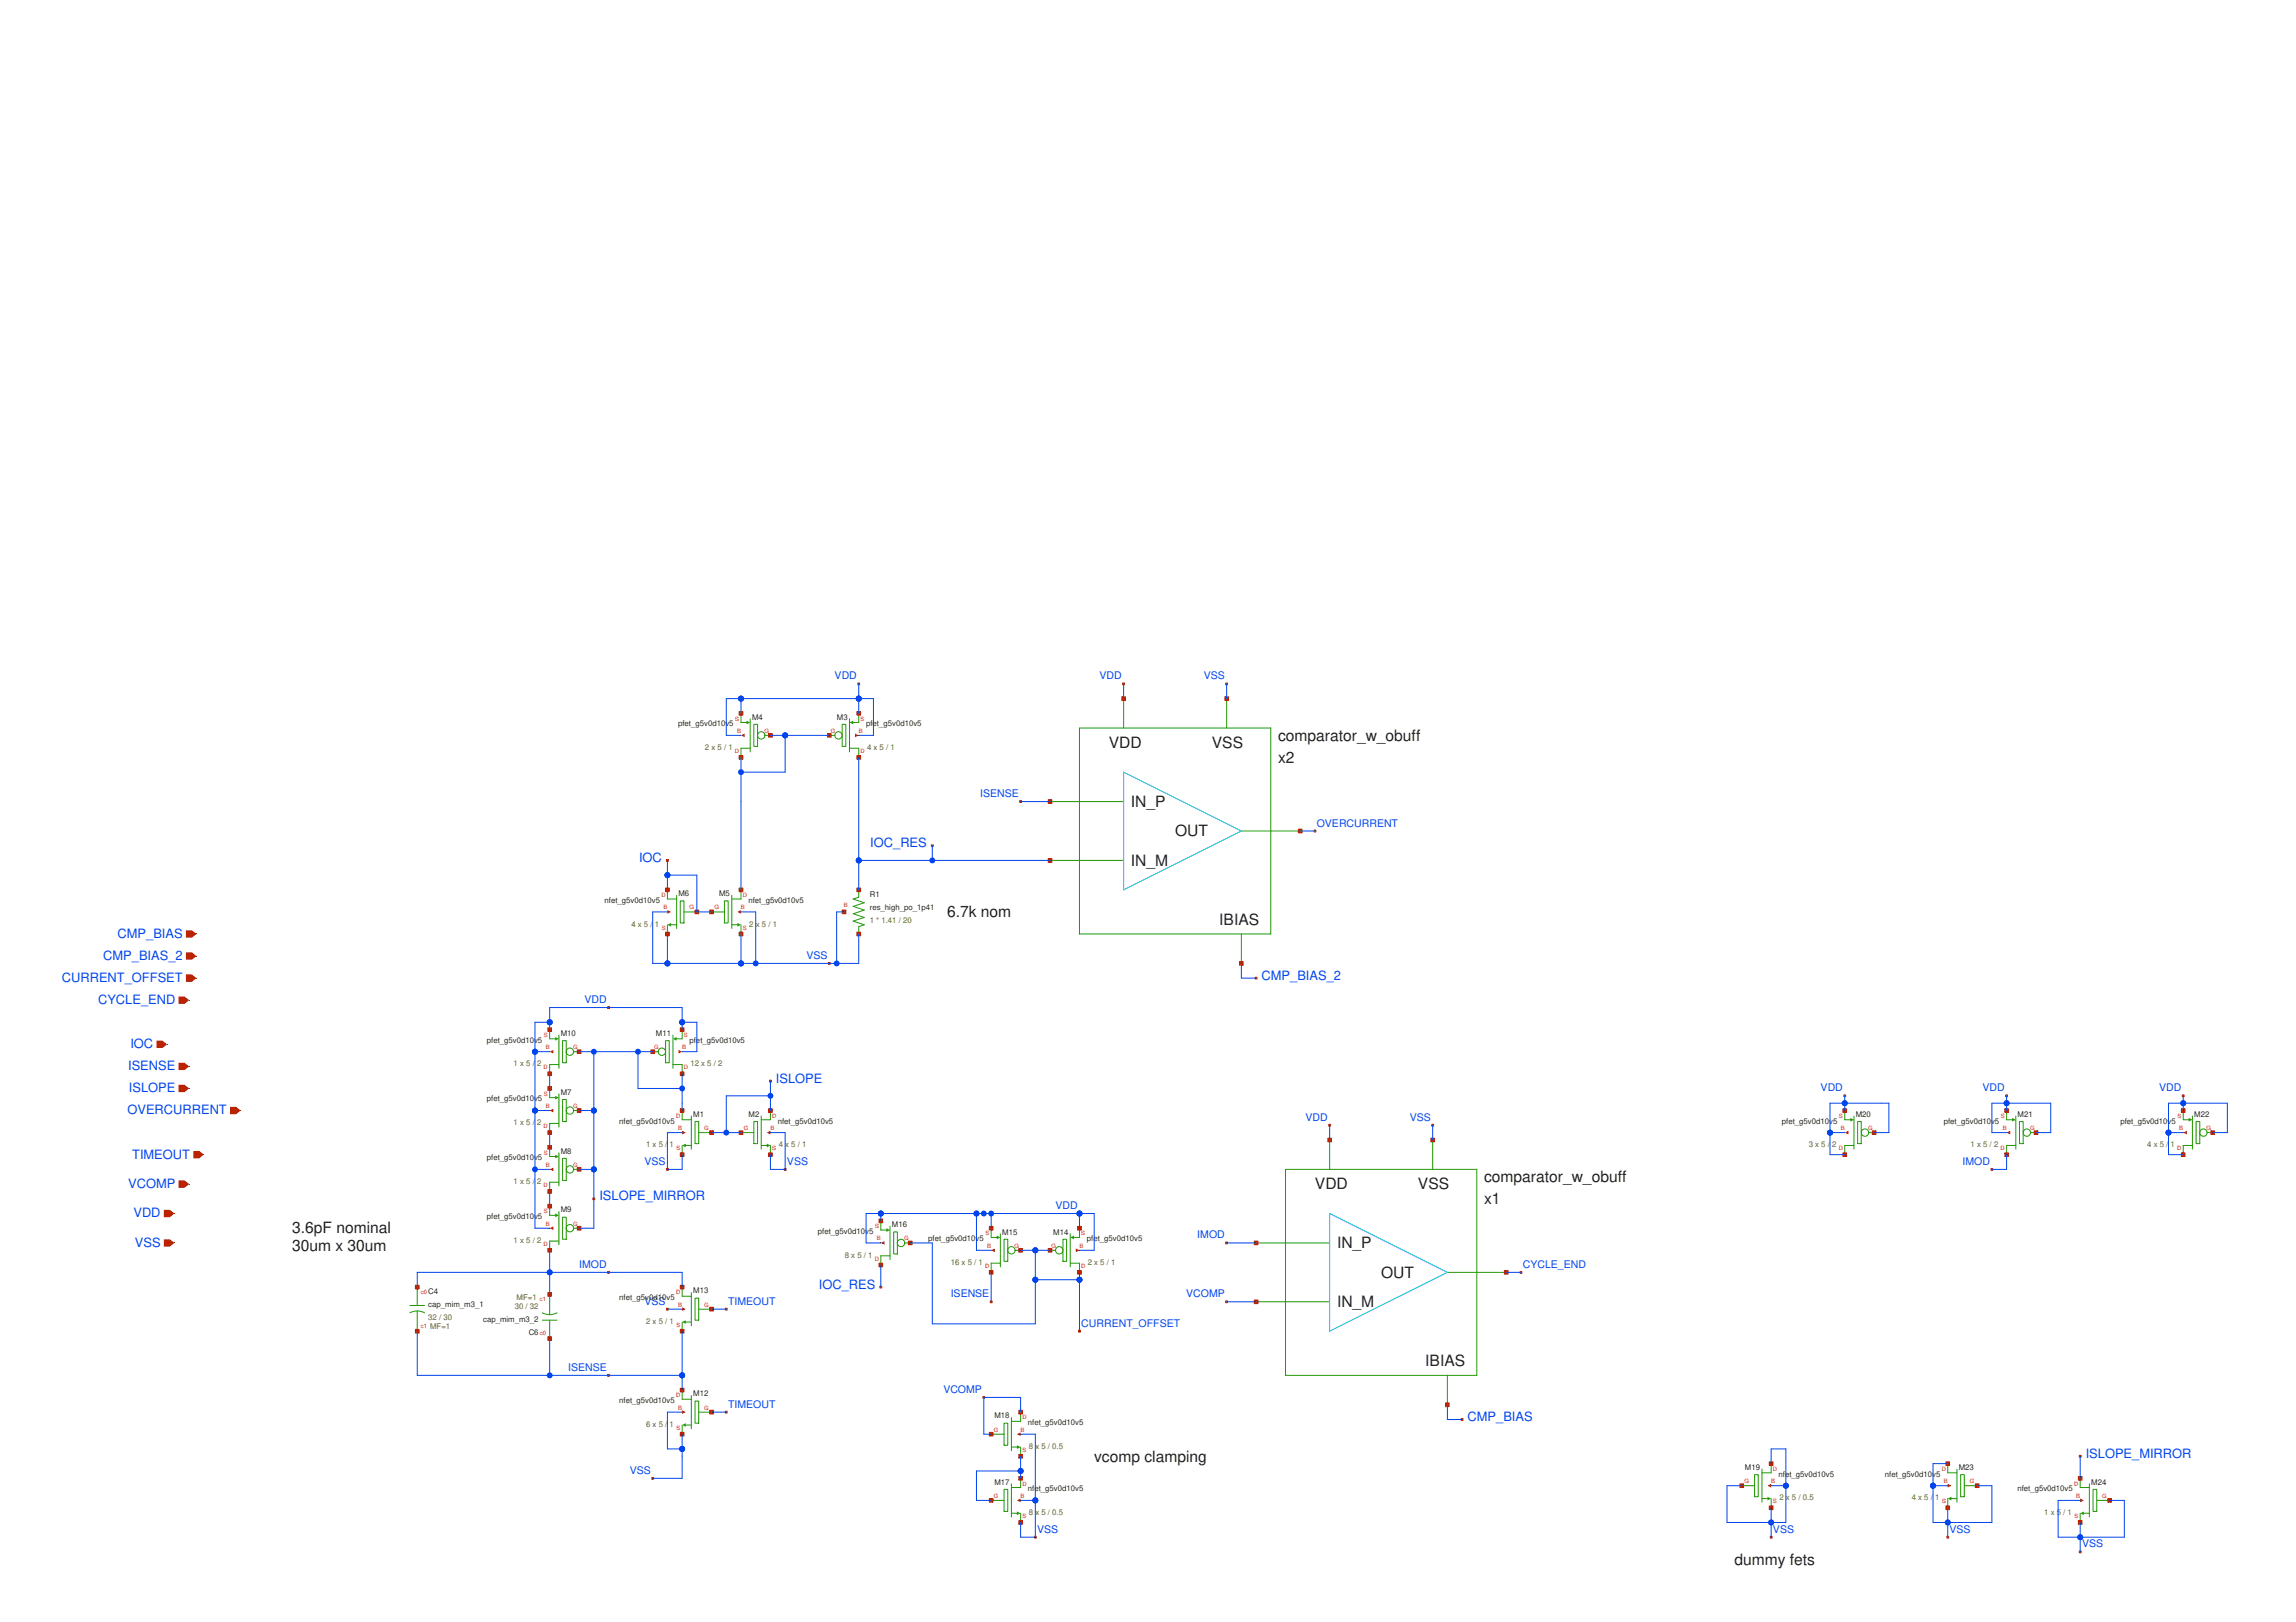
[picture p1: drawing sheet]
<svg xmlns="http://www.w3.org/2000/svg" width="297mm" height="210mm" viewBox="0 0 297 210" stroke-linecap="round" stroke-linejoin="round" font-family="sans-serif">
<defs><g id="words">
<g font-size="2" fill="#222">
<text x="165.4" y="95.8">comparator_w_obuff</text>
<text x="143.5" y="96.8">VDD</text>
<text x="156.8" y="96.8">VSS</text>
<text x="165.4" y="98.7">x2</text>
<text x="146.3" y="104.4">IN_P</text>
<text x="146.3" y="112">IN_M</text>
<text x="152" y="108.2">OUT</text>
<text x="122.5" y="118.7">6.7k nom</text>
<text x="157.7" y="119.6">IBIAS</text>
<text x="170.1" y="153.9">VDD</text>
<text x="183.4" y="153.9">VSS</text>
<text x="192" y="153">comparator_w_obuff</text>
<text x="192" y="155.8">x1</text>
<text x="37.8" y="159.6">3.6pF nominal</text>
<text x="37.8" y="161.9">30um x 30um</text>
<text x="173" y="161.5">IN_P</text>
<text x="178.7" y="165.3">OUT</text>
<text x="173" y="169.1">IN_M</text>
<text x="184.4" y="176.8">IBIAS</text>
<text x="141.6" y="189.1">vcomp clamping</text>
<text x="224.4" y="202.5">dummy fets</text>
</g>
<g font-size="1.7" fill="#0044ed">
<text x="82.7" y="111.6">IOC</text>
<text x="112.6" y="109.7">IOC_RES</text>
<text x="13.4" y="124.2">CMP_BIAS_2</text>
<text x="15.2" y="121.4">CMP_BIAS</text>
<text x="8" y="127.1">CURRENT_OFFSET</text>
<text x="12.7" y="129.9">CYCLE_END</text>
<text x="163.2" y="126.8">CMP_BIAS_2</text>
<text x="16.9" y="135.7">IOC</text>
<text x="16.6" y="138.5">ISENSE</text>
<text x="16.7" y="141.4">ISLOPE</text>
<text x="100.4" y="140.1">ISLOPE</text>
<text x="16.5" y="144.2">OVERCURRENT</text>
<text x="17.1" y="149.9">TIMEOUT</text>
<text x="16.6" y="153.7">VCOMP</text>
<text x="77.5" y="155.3">ISLOPE_MIRROR</text>
<text x="17.3" y="157.6">VDD</text>
<text x="17.4" y="161.4">VSS</text>
<text x="105.9" y="166.8">IOC_RES</text>
<text x="189.9" y="183.9">CMP_BIAS</text>
<text x="269.8" y="188.7">ISLOPE_MIRROR</text>
</g>
<g font-size="1.4" fill="#0044ed">
<text x="108" y="87.9">VDD</text>
<text x="142.3" y="87.9">VDD</text>
<text x="155.7" y="87.9">VSS</text>
<text x="126.8" y="103.2">ISENSE</text>
<text x="170.4" y="107">OVERCURRENT</text>
<text x="104.3" y="124.1">VSS</text>
<text x="75.6" y="129.8">VDD</text>
<text x="235.5" y="141.2">VDD</text>
<text x="256.5" y="141.2">VDD</text>
<text x="279.3" y="141.2">VDD</text>
<text x="168.9" y="145">VDD</text>
<text x="182.4" y="145">VSS</text>
<text x="83.4" y="150.7">VSS</text>
<text x="101.8" y="150.7">VSS</text>
<text x="253.9" y="150.7">IMOD</text>
<text x="136.5" y="156.5">VDD</text>
<text x="154.9" y="160.3">IMOD</text>
<text x="74.9" y="164.1">IMOD</text>
<text x="123" y="167.9">ISENSE</text>
<text x="153.5" y="167.9">VCOMP</text>
<text x="197" y="164.1">CYCLE_END</text>
<text x="83.4" y="168.8">VSS</text>
<text x="94.2" y="168.8">TIMEOUT</text>
<text x="139.9" y="171.7">CURRENT_OFFSET</text>
<text x="73.5" y="177.4">ISENSE</text>
<text x="94.2" y="182.2">TIMEOUT</text>
<text x="122" y="180.3">VCOMP</text>
<text x="81.5" y="190.7">VSS</text>
<text x="134.2" y="198.3">VSS</text>
<text x="229.4" y="198.3">VSS</text>
<text x="252.2" y="198.3">VSS</text>
<text x="269.4" y="200.3">VSS</text>
</g>
<g font-size="1" fill="#222">
<text x="87.7" y="94">pfet_g5v0d10v5</text>
<text x="97.3" y="93.1">M4</text>
<text x="108.3" y="93.1">M3</text>
<text x="112" y="94">pfet_g5v0d10v5</text>
<text x="78.2" y="116.8">nfet_g5v0d10v5</text>
<text x="87.8" y="116">M6</text>
<text x="93" y="116">M5</text>
<text x="96.8" y="116.8">nfet_g5v0d10v5</text>
<text x="112.5" y="116.1">R1</text>
<text x="112.5" y="117.8">res_high_po_1p41</text>
<text x="63" y="134.9">pfet_g5v0d10v5</text>
<text x="72.5" y="134.1">M10</text>
<text x="84.9" y="134.1">M11</text>
<text x="89.2" y="134.9">pfet_g5v0d10v5</text>
<text x="63" y="142.5">pfet_g5v0d10v5</text>
<text x="72.5" y="141.7">M7</text>
<text x="72.5" y="149.3">M8</text>
<text x="80.1" y="145.4">nfet_g5v0d10v5</text>
<text x="89.7" y="144.5">M1</text>
<text x="96.8" y="144.5">M2</text>
<text x="100.6" y="145.4">nfet_g5v0d10v5</text>
<text x="230.5" y="145.4">pfet_g5v0d10v5</text>
<text x="240.1" y="144.5">M20</text>
<text x="251.5" y="145.4">pfet_g5v0d10v5</text>
<text x="261" y="144.5">M21</text>
<text x="274.3" y="145.4">pfet_g5v0d10v5</text>
<text x="283.9" y="144.5">M22</text>
<text x="63" y="150.2">pfet_g5v0d10v5</text>
<text x="63" y="157.8">pfet_g5v0d10v5</text>
<text x="72.5" y="156.9">M9</text>
<text x="105.8" y="159.7">pfet_g5v0d10v5</text>
<text x="115.4" y="158.8">M16</text>
<text x="120.1" y="160.6">pfet_g5v0d10v5</text>
<text x="129.7" y="159.8">M15</text>
<text x="136.3" y="159.8">M14</text>
<text x="140.6" y="160.6">pfet_g5v0d10v5</text>
<text x="55.4" y="167.5">C4</text>
<text x="89.7" y="167.4">M13</text>
<text x="55.4" y="169.2">cap_mim_m3_1</text>
<text x="62.5" y="171.1">cap_mim_m3_2</text>
<text x="68.4" y="172.8">C6</text>
<text x="80.1" y="168.2">nfet_g5v0d10v5</text>
<text x="80.1" y="181.6">nfet_g5v0d10v5</text>
<text x="89.7" y="180.7">M12</text>
<text x="128.6" y="183.6">M18</text>
<text x="133" y="184.4">nfet_g5v0d10v5</text>
<text x="225.7" y="190.2">M19</text>
<text x="230.1" y="191.1">nfet_g5v0d10v5</text>
<text x="243.9" y="191.1">nfet_g5v0d10v5</text>
<text x="253.4" y="190.2">M23</text>
<text x="128.6" y="192.1">M17</text>
<text x="133" y="193">nfet_g5v0d10v5</text>
<text x="261" y="193">nfet_g5v0d10v5</text>
<text x="270.5" y="192.1">M24</text>
</g>
<g font-size="1" fill="#660">
<text x="91.2" y="97.1">2 x 5 / 1</text>
<text x="112.2" y="97.1">4 x 5 / 1</text>
<text x="81.7" y="119.9">4 x 5 / 1</text>
<text x="96.9" y="119.9">2 x 5 / 1</text>
<text x="112.5" y="119.4">1 * 1.41 / 20</text>
<text x="66.5" y="138">1 x 5 / 2</text>
<text x="89.3" y="138">12 x 5 / 2</text>
<text x="66.5" y="145.6">1 x 5 / 2</text>
<text x="83.6" y="148.5">1 x 5 / 1</text>
<text x="100.7" y="148.5">4 x 5 / 1</text>
<text x="234" y="148.5">3 x 5 / 2</text>
<text x="254.9" y="148.5">1 x 5 / 2</text>
<text x="277.8" y="148.5">4 x 5 / 1</text>
<text x="66.5" y="153.2">1 x 5 / 2</text>
<text x="66.5" y="160.8">1 x 5 / 2</text>
<text x="109.3" y="162.7">8 x 5 / 1</text>
<text x="123" y="163.7">16 x 5 / 1</text>
<text x="140.7" y="163.7">2 x 5 / 1</text>
<text x="55.4" y="170.8">32 / 30</text>
<text x="55.6" y="172">MF=1</text>
<text x="66.6" y="169.4">30 / 32</text>
<text x="66.8" y="168.2">MF=1</text>
<text x="83.6" y="171.3">2 x 5 / 1</text>
<text x="83.6" y="184.6">6 x 5 / 1</text>
<text x="133.1" y="187.5">8 x 5 / 0.5</text>
<text x="133.1" y="196.1">8 x 5 / 0.5</text>
<text x="230.2" y="194.2">2 x 5 / 0.5</text>
<text x="247.3" y="194.2">4 x 5 / 1</text>
<text x="264.5" y="196.1">1 x 5 / 1</text>
</g>
<g font-size=".8" fill="#fe0000">
<text x="95.1" y="93.2">S</text>
<text x="95.4" y="94.8">B</text>
<text x="98.9" y="94.8">G</text>
<text x="107.5" y="94.8">G</text>
<text x="111.1" y="94.8">B</text>
<text x="111.3" y="93.2">S</text>
<text x="95.1" y="97.4">D</text>
<text x="111.3" y="97.4">D</text>
<text x="85.6" y="116.1">D</text>
<text x="85.8" y="117.7">B</text>
<text x="89.2" y="117.7">G</text>
<text x="92.4" y="117.7">G</text>
<text x="95.9" y="117.7">B</text>
<text x="96.1" y="116.1">D</text>
<text x="109.2" y="117.4">B</text>
<text x="85.6" y="120.3">S</text>
<text x="96.1" y="120.3">S</text>
<text x="70.4" y="134.2">S</text>
<text x="70.6" y="135.8">B</text>
<text x="74.1" y="135.8">G</text>
<text x="84.6" y="135.8">G</text>
<text x="88.2" y="135.8">B</text>
<text x="88.5" y="134.2">S</text>
<text x="70.3" y="138.4">D</text>
<text x="70.4" y="141.8">S</text>
<text x="70.6" y="143.4">B</text>
<text x="74.1" y="143.4">G</text>
<text x="88.5" y="138.4">D</text>
<text x="70.3" y="146">D</text>
<text x="70.4" y="149.4">S</text>
<text x="87.5" y="144.6">D</text>
<text x="87.5" y="148.8">S</text>
<text x="87.7" y="146.2">B</text>
<text x="91.1" y="146.2">G</text>
<text x="96.2" y="146.2">G</text>
<text x="99.7" y="146.2">B</text>
<text x="99.9" y="148.8">S</text>
<text x="99.9" y="144.6">D</text>
<text x="237.9" y="148.8">D</text>
<text x="237.9" y="144.6">S</text>
<text x="238.2" y="146.2">B</text>
<text x="241.7" y="146.2">G</text>
<text x="258.8" y="148.8">D</text>
<text x="258.9" y="144.6">S</text>
<text x="259.1" y="146.2">B</text>
<text x="262.6" y="146.2">G</text>
<text x="281.7" y="148.8">D</text>
<text x="281.7" y="144.6">S</text>
<text x="281.9" y="146.2">B</text>
<text x="285.5" y="146.2">G</text>
<text x="70.3" y="153.6">D</text>
<text x="70.6" y="151">B</text>
<text x="74.1" y="151">G</text>
<text x="70.3" y="161.2">D</text>
<text x="70.4" y="157">S</text>
<text x="70.6" y="158.6">B</text>
<text x="74.1" y="158.6">G</text>
<text x="113.2" y="158.9">S</text>
<text x="113.4" y="160.5">B</text>
<text x="117" y="160.5">G</text>
<text x="127.5" y="159.9">S</text>
<text x="127.7" y="161.5">B</text>
<text x="131.3" y="161.5">G</text>
<text x="136" y="161.5">G</text>
<text x="139.7" y="161.5">B</text>
<text x="139.9" y="159.9">S</text>
<text x="54.5" y="167.4">c0</text>
<text x="87.5" y="167.5">D</text>
<text x="113.2" y="163.1">D</text>
<text x="127.4" y="164.1">D</text>
<text x="139.9" y="164.1">D</text>
<text x="54.5" y="171.8">c1</text>
<text x="69.8" y="172.7">c0</text>
<text x="69.8" y="168.3">c1</text>
<text x="87.5" y="171.7">S</text>
<text x="87.7" y="169.1">B</text>
<text x="91.1" y="169.1">G</text>
<text x="87.5" y="180.8">D</text>
<text x="87.5" y="185">S</text>
<text x="87.7" y="182.4">B</text>
<text x="91.1" y="182.4">G</text>
<text x="128.6" y="185.3">G</text>
<text x="132" y="185.3">B</text>
<text x="132.3" y="183.7">D</text>
<text x="132.3" y="187.9">S</text>
<text x="225.7" y="191.9">G</text>
<text x="229.1" y="191.9">B</text>
<text x="229.4" y="190.3">D</text>
<text x="251.2" y="190.3">D</text>
<text x="251.5" y="191.9">B</text>
<text x="254.8" y="191.9">G</text>
<text x="128.6" y="193.8">G</text>
<text x="132" y="193.8">B</text>
<text x="132.3" y="196.4">S</text>
<text x="132.3" y="192.2">D</text>
<text x="229.4" y="194.5">S</text>
<text x="251.2" y="194.5">S</text>
<text x="268.3" y="192.2">D</text>
<text x="268.4" y="196.4">S</text>
<text x="268.6" y="193.8">B</text>
<text x="272" y="193.8">G</text>
</g>
</g></defs>
<path d="M166.3 151.3h24.8v26.7h-24.8zM172 147.5v3.8M185.3 147.5v3.8M88.2 166.6v1.2h1.2M88.2 171.1v1.2M88.7 171.1h.7M89.4 167.3v4.3M90.4 169.4h1.7M162.5 160.8h9.5M162.5 168.5h9.5M187.3 164.7h7.6M187.3 178v3.8" fill="none" stroke="#229800" stroke-width=".13"/>
<path d="M88.2 171.1l.5-.3v.5z" fill="#229800"/>
<g fill="none" stroke="#229800" stroke-width=".13">
<path d="M88.2 143.7v1.2h1.2M88.2 148.2v1.2M88.7 148.2h.7M89.4 144.4v4.3M90.4 146.6h1.7M53 169.9a2.02 2.02 0 0 1 1.9 0M53 168.9h1.9M54 166.6v2.3M54 169.7v2.6M70.2 169.9a2.02 2.02 0 0 0 1.9 0M70.2 170.8h1.9M71.1 167.5v2.6"/>
<path d="M71.1 170.8v2.4M89.9 168h.5v2.8h-.5z"/>
</g>
<path d="M88.2 148.2l.5-.2v.5z" fill="#229800"/>
<path d="M89.9 145.1h.5v2.9h-.5zM95.9 146.6h1.6M98.5 148.2h.7M98.5 144.4v4.3M99.7 143.7v1.2h-1.2M99.7 148.2v1.2" fill="none" stroke="#229800" stroke-width=".13"/>
<path d="M99.2 148l.5 .2-.5 .3z" fill="#229800"/>
<g fill="none" stroke="#229800" stroke-width=".13">
<path d="M139.7 94.2h24.7v26.7h-24.7zM145.4 90.4v3.8M158.7 90.4v3.8M135.8 103.7h9.6M135.8 111.3h9.6M160.6 107.5h7.6M160.6 120.9v3.8M97.5 145.1h.5v2.9h-.5zM88.2 179.9v1.2h1.2M88.2 184.4v1.2M88.7 184.4h.7M89.4 180.6v4.3"/>
<path d="M90.4 182.7h1.7"/>
</g>
<path d="M88.2 184.4l.5-.2v.4z" fill="#229800"/>
<path d="M107.3 95.2h.7M109.9 96.8h1.2v1.2M109.9 93v4.3M111.1 92.3v1.2h-.7M111.1 115.2v.9l-.7 .2 1.4 .5-1.4 .5 1.4 .5-1.4 .5 1.4 .4-1.4 .5 1.4 .5-.7 .2v1M89.9 181.3h.5v2.9h-.5z" fill="none" stroke="#229800" stroke-width=".13"/>
<path d="M109.9 93.5l.5-.2v.4z" fill="#229800"/>
<g fill="none" stroke="#229800" stroke-width=".13">
<path d="M95.9 92.3v1.2h.7M97.1 96.8h-1.2v1.2M97.1 93v4.3M99 95.2h.7M109 93.7h.4v2.9h-.4z"/>
<circle cx="108.5" cy="95.2" r=".48"/>
</g>
<path d="M96.6 93.3l.5 .2-.5 .2z" fill="#229800"/>
<g fill="none" stroke="#229800" stroke-width=".13">
<path d="M97.5 93.7h.5v2.9h-.5zM71.1 133.2v1.2h.7M72.3 137.8h-1.2v1.2M72.3 134v4.2M74.2 136.1h.7"/>
<circle cx="98.5" cy="95.2" r=".48"/>
</g>
<path d="M71.8 134.2l.5 .2-.5 .3z" fill="#229800"/>
<g fill="none" stroke="#229800" stroke-width=".13">
<path d="M92.1 118h1.6M94.7 119.7h.7M94.7 115.9v4.3M95.9 115.2v1.1h-1.2M95.9 119.7v1.2M72.8 134.7h.5v2.8h-.5z"/>
<circle cx="73.7" cy="136.1" r=".48"/>
</g>
<path d="M95.4 119.4l.5 .3-.5 .2z" fill="#229800"/>
<path d="M86.3 115.2v1.1h1.2M86.3 119.7v1.2M86.8 119.7h.7M87.5 115.9v4.3M88.5 118h1.7M93.7 116.6h.5v2.8h-.5z" fill="none" stroke="#229800" stroke-width=".13"/>
<path d="M86.3 119.7l.5-.3v.5z" fill="#229800"/>
<path d="M88 116.6h.5v2.8h-.5zM71.1 140.9v1.1h.7M72.3 145.4h-1.2v1.2M72.3 141.6v4.3M74.2 143.7h.7" fill="none" stroke="#229800" stroke-width=".13"/>
<path d="M71.8 141.8l.5 .2-.5 .3z" fill="#229800"/>
<g fill="none" stroke="#229800" stroke-width=".13">
<path d="M71.1 148.5v1.2h.7M72.3 153h-1.2v1.2M72.3 149.2v4.3M72.8 142.3h.5v2.8h-.5zM74.2 151.3h.7"/>
<circle cx="73.7" cy="143.7" r=".48"/>
</g>
<path d="M71.8 149.4l.5 .3-.5 .2z" fill="#229800"/>
<g fill="none" stroke="#229800" stroke-width=".13">
<path d="M71.1 156.1v1.2h.7M72.3 156.8v4.3M72.8 149.9h.5v2.9h-.5zM74.2 158.9h.7M72.3 160.6h-1.2v1.2"/>
<circle cx="73.7" cy="151.3" r=".48"/>
</g>
<path d="M71.8 157l.5 .3-.5 .2z" fill="#229800"/>
<g fill="none" stroke="#229800" stroke-width=".13">
<path d="M84.4 136.1h.8M87.1 137.8h1.1v1.2M87.1 134v4.2M88.2 133.2v1.2h-.7M72.8 157.5h.5v2.9h-.5z"/>
<circle cx="73.7" cy="158.9" r=".48"/>
</g>
<path d="M87.1 134.4l.4-.2v.5z" fill="#229800"/>
<g fill="none" stroke="#229800" stroke-width=".13">
<path d="M86.1 134.7h.5v2.8h-.5zM138.5 159.7v4.2M139.7 158.9v1.2h-.8M135.8 161.8h.8M138.5 163.5h1.2v1.2"/>
<circle cx="85.6" cy="136.1" r=".48"/>
</g>
<path d="M138.5 160.1l.4-.2v.5z" fill="#229800"/>
<g fill="none" stroke="#229800" stroke-width=".13">
<path d="M128.2 158.9v1.2h.7M129.4 159.7v4.2M129.4 163.5h-1.2v1.2M131.3 161.8h.7M137.5 160.4h.5v2.8h-.5z"/>
<circle cx="137" cy="161.8" r=".48"/>
</g>
<path d="M128.9 159.9l.5 .2-.5 .3z" fill="#229800"/>
<g fill="none" stroke="#229800" stroke-width=".13">
<path d="M114 158v1.2h.7M115.1 158.7v4.3M115.1 162.5h-1.1v1.2M117 160.8h.8M129.9 160.4h.5v2.8h-.5z"/>
<circle cx="130.8" cy="161.8" r=".48"/>
</g>
<path d="M114.7 158.9l.4 .3-.4 .2z" fill="#229800"/>
<g fill="none" stroke="#229800" stroke-width=".13">
<path d="M115.6 159.4h.5v2.9h-.5zM128.2 194.2h1.7M130.8 195.8h.8M130.8 192v4.3M132 191.3v1.2h-1.2M132 195.8v1.2"/>
<circle cx="116.6" cy="160.8" r=".48"/>
</g>
<path d="M131.6 195.6l.4 .2-.4 .3z" fill="#229800"/>
<path d="M128.2 185.6h1.7M129.9 192.7h.5v2.9h-.5zM130.8 187.3h.8M130.8 183.5v4.2M132 182.7v1.2h-1.2M132 187.3v1.2" fill="none" stroke="#229800" stroke-width=".13"/>
<path d="M131.6 187l.4 .3-.4 .2z" fill="#229800"/>
<path d="M129.9 184.2h.5v2.8h-.5zM225.3 192.3h1.7M227.9 193.9h.8M227.9 190.1v4.3M229.1 189.4v1.2h-1.2M229.1 193.9v1.2" fill="none" stroke="#229800" stroke-width=".13"/>
<path d="M228.7 193.7l.4 .2-.4 .3z" fill="#229800"/>
<path d="M238.7 143.7v1.2h.7M239.8 148.2h-1.1v1.2M239.8 144.4v4.3M241.8 146.6h.7M227 190.8h.5v2.9h-.5z" fill="none" stroke="#229800" stroke-width=".13"/>
<path d="M239.4 144.7l.4 .2-.4 .2z" fill="#229800"/>
<g fill="none" stroke="#229800" stroke-width=".13">
<path d="M240.3 145.1h.5v2.9h-.5zM259.6 143.7v1.2h.7M260.8 148.2h-1.2v1.2M260.8 144.4v4.3M262.7 146.6h.7"/>
<circle cx="241.3" cy="146.6" r=".48"/>
</g>
<path d="M260.3 144.7l.5 .2-.5 .2z" fill="#229800"/>
<g fill="none" stroke="#229800" stroke-width=".13">
<path d="M261.3 145.1h.4v2.9h-.4zM282.4 143.7v1.2h.8M283.6 148.2h-1.2v1.2M283.6 144.4v4.3M285.5 146.6h.8"/>
<circle cx="262.2" cy="146.6" r=".48"/>
</g>
<path d="M283.2 144.7l.4 .2-.4 .2z" fill="#229800"/>
<g fill="none" stroke="#229800" stroke-width=".13">
<path d="M284.1 145.1h.5v2.9h-.5zM252 189.4v1.2h1.2M252 193.9v1.2M252.5 193.9h.7M253.2 190.1v4.3M254.1 192.3h1.7"/>
<circle cx="285.1" cy="146.6" r=".48"/>
</g>
<path d="M252 193.9l.5-.2v.5z" fill="#229800"/>
<path d="M253.7 190.8h.4v2.9h-.4zM269.1 191.3v1.2h1.2M269.1 195.8v1.2M269.6 195.8h.7M270.3 192v4.3M271.3 194.2h1.6" fill="none" stroke="#229800" stroke-width=".13"/>
<path d="M269.1 195.8l.5-.2v.5z" fill="#229800"/>
<path d="M270.8 192.7h.5v2.9h-.5z" fill="none" stroke="#229800" stroke-width=".13"/>
<path d="M187 181.6h.5v.4h-.5z" fill="none" stroke="#ba2200" stroke-width=".13"/>
<path d="M187 181.6h.5v.4h-.5z" fill="#ba2200"/>
<path d="M171.8 147.3h.5v.5h-.5z" fill="none" stroke="#ba2200" stroke-width=".13"/>
<path d="M171.8 147.3h.5v.5h-.5z" fill="#ba2200"/>
<path d="M162.3 168.2h.4v.5h-.4z" fill="none" stroke="#ba2200" stroke-width=".13"/>
<path d="M162.3 168.2h.4v.5h-.4z" fill="#ba2200"/>
<path d="M162.3 160.6h.4v.5h-.4z" fill="none" stroke="#ba2200" stroke-width=".13"/>
<path d="M162.3 160.6h.4v.5h-.4z" fill="#ba2200"/>
<path d="M194.6 164.4h.5v.5h-.5z" fill="none" stroke="#ba2200" stroke-width=".13"/>
<path d="M194.6 164.4h.5v.5h-.5z" fill="#ba2200"/>
<path d="M185.1 147.3h.5v.5h-.5z" fill="none" stroke="#ba2200" stroke-width=".13"/>
<g fill="#ba2200">
<path d="M185.1 147.3h.5v.5h-.5z"/>
<path d="M24.1 120.4h.7l.6 .5-.6 .4h-.7z"/>
</g>
<path d="M25.4 120.9h.1" fill="none" stroke="#ba2200" stroke-width=".13"/>
<path d="M24.1 123.2h.7l.6 .5-.6 .5h-.7z" fill="#ba2200"/>
<path d="M25.4 123.7h.1" fill="none" stroke="#ba2200" stroke-width=".13"/>
<path d="M24.1 126.1h.7l.6 .5-.6 .5h-.7z" fill="#ba2200"/>
<path d="M25.4 126.6h.1" fill="none" stroke="#ba2200" stroke-width=".13"/>
<path d="M23.1 129h.8l.6 .4-.6 .5h-.8z" fill="#ba2200"/>
<path d="M24.5 129.4h.1" fill="none" stroke="#ba2200" stroke-width=".13"/>
<path d="M20.2 134.7h.8l.6 .4-.6 .5h-.8z" fill="#ba2200"/>
<path d="M21.6 135.1h.1" fill="none" stroke="#ba2200" stroke-width=".13"/>
<path d="M23.1 137.5h.8l.6 .5-.6 .5h-.8z" fill="#ba2200"/>
<path d="M24.5 138h.1" fill="none" stroke="#ba2200" stroke-width=".13"/>
<path d="M23.1 140.4h.8l.6 .5-.6 .4h-.8z" fill="#ba2200"/>
<path d="M24.5 140.9h.1" fill="none" stroke="#ba2200" stroke-width=".13"/>
<path d="M29.8 143.2h.7l.6 .5-.6 .5h-.7z" fill="#ba2200"/>
<path d="M31.1 143.7h.1" fill="none" stroke="#ba2200" stroke-width=".13"/>
<path d="M25 149h.8l.6 .4-.6 .5h-.8z" fill="#ba2200"/>
<path d="M26.4 149.4h.1" fill="none" stroke="#ba2200" stroke-width=".13"/>
<path d="M23.1 152.8h.8l.6 .4-.6 .5h-.8z" fill="#ba2200"/>
<path d="M24.5 153.2h.1" fill="none" stroke="#ba2200" stroke-width=".13"/>
<path d="M21.2 156.6h.8l.6 .4-.6 .5h-.8z" fill="#ba2200"/>
<path d="M22.6 157h.1" fill="none" stroke="#ba2200" stroke-width=".13"/>
<path d="M21.2 160.4h.8l.6 .4-.6 .5h-.8z" fill="#ba2200"/>
<path d="M22.6 160.9h.1" fill="none" stroke="#ba2200" stroke-width=".13"/>
<path d="M88.2 169.2l.5 .2-.5 .3z" fill="#ba2200"/>
<path d="M88 166.3h.5v.5h-.5z" fill="none" stroke="#ba2200" stroke-width=".13"/>
<path d="M88 166.3h.5v.5h-.5z" fill="#ba2200"/>
<path d="M91.8 169.2h.5v.5h-.5z" fill="none" stroke="#ba2200" stroke-width=".13"/>
<path d="M91.8 169.2h.5v.5h-.5z" fill="#ba2200"/>
<path d="M88 172h.5v.5h-.5z" fill="none" stroke="#ba2200" stroke-width=".13"/>
<path d="M88 172h.5v.5h-.5z" fill="#ba2200"/>
<path d="M88.2 169.4h.1" fill="none" stroke="#ba2200" stroke-width=".13"/>
<path d="M53.7 166.3h.5v.5h-.5z" fill="none" stroke="#ba2200" stroke-width=".13"/>
<path d="M53.7 166.3h.5v.5h-.5z" fill="#ba2200"/>
<path d="M53.7 172h.5v.5h-.5z" fill="none" stroke="#ba2200" stroke-width=".13"/>
<path d="M53.7 172h.5v.5h-.5z" fill="#ba2200"/>
<path d="M70.9 173h.5v.5h-.5z" fill="none" stroke="#ba2200" stroke-width=".13"/>
<path d="M70.9 173h.5v.5h-.5z" fill="#ba2200"/>
<path d="M70.9 167.3h.5v.5h-.5z" fill="none" stroke="#ba2200" stroke-width=".13"/>
<path d="M70.9 167.3h.5v.5h-.5z" fill="#ba2200"/>
<path d="M93.8 169.3h.3v.2h-.3z" fill="none" stroke="#ba2200" stroke-width=".13"/>
<path d="M93.8 169.3h.3v.2h-.3z" fill="#ba2200"/>
<path d="M78.6 177.9h.2v.2h-.2z" fill="none" stroke="#ba2200" stroke-width=".13"/>
<path d="M78.6 177.9h.2v.2h-.2z" fill="#ba2200"/>
<path d="M93.8 182.6h.3v.3h-.3z" fill="none" stroke="#ba2200" stroke-width=".13"/>
<path d="M93.8 182.6h.3v.3h-.3z" fill="#ba2200"/>
<path d="M78.6 164.5h.2v.3h-.2z" fill="none" stroke="#ba2200" stroke-width=".13"/>
<path d="M78.6 164.5h.2v.3h-.2z" fill="#ba2200"/>
<path d="M158.6 160.7h.2v.3h-.2z" fill="none" stroke="#ba2200" stroke-width=".13"/>
<path d="M158.6 160.7h.2v.3h-.2z" fill="#ba2200"/>
<path d="M158.6 168.3h.2v.3h-.2z" fill="none" stroke="#ba2200" stroke-width=".13"/>
<path d="M158.6 168.3h.2v.3h-.2z" fill="#ba2200"/>
<path d="M84.3 191.2h.3v.2h-.3z" fill="none" stroke="#ba2200" stroke-width=".13"/>
<path d="M84.3 191.2h.3v.2h-.3z" fill="#ba2200"/>
<path d="M185.2 145.5h.3v.2h-.3z" fill="none" stroke="#ba2200" stroke-width=".13"/>
<path d="M185.2 145.5h.3v.2h-.3z" fill="#ba2200"/>
<path d="M171.9 145.5h.2v.2h-.2z" fill="none" stroke="#ba2200" stroke-width=".13"/>
<path d="M171.9 145.5h.2v.2h-.2z" fill="#ba2200"/>
<path d="M189 183.6h.3v.2h-.3z" fill="none" stroke="#ba2200" stroke-width=".13"/>
<path d="M189 183.6h.3v.2h-.3z" fill="#ba2200"/>
<path d="M78.6 130.3h.2v.2h-.2z" fill="none" stroke="#ba2200" stroke-width=".13"/>
<path d="M78.6 130.3h.2v.2h-.2z" fill="#ba2200"/>
<path d="M196.7 164.5h.2v.3h-.2z" fill="none" stroke="#ba2200" stroke-width=".13"/>
<g fill="#ba2200">
<path d="M196.7 164.5h.2v.3h-.2z"/>
<path d="M88.2 146.3l.5 .3-.5 .2z"/>
</g>
<path d="M88 143.5h.5v.5h-.5z" fill="none" stroke="#ba2200" stroke-width=".13"/>
<path d="M88 143.5h.5v.5h-.5z" fill="#ba2200"/>
<path d="M91.8 146.3h.5v.5h-.5z" fill="none" stroke="#ba2200" stroke-width=".13"/>
<path d="M91.8 146.3h.5v.5h-.5z" fill="#ba2200"/>
<path d="M88 149.2h.5v.5h-.5z" fill="none" stroke="#ba2200" stroke-width=".13"/>
<path d="M88 149.2h.5v.5h-.5z" fill="#ba2200"/>
<path d="M88.2 146.6h.1" fill="none" stroke="#ba2200" stroke-width=".13"/>
<path d="M86.2 151.2h.3v.2h-.3z" fill="none" stroke="#ba2200" stroke-width=".13"/>
<g fill="#ba2200">
<path d="M86.2 151.2h.3v.2h-.3z"/>
<path d="M99.2 146.6l.5-.3v.5z"/>
</g>
<path d="M99.4 143.5h.5v.5h-.5z" fill="none" stroke="#ba2200" stroke-width=".13"/>
<path d="M99.4 143.5h.5v.5h-.5z" fill="#ba2200"/>
<path d="M95.6 146.3h.5v.5h-.5z" fill="none" stroke="#ba2200" stroke-width=".13"/>
<path d="M95.6 146.3h.5v.5h-.5z" fill="#ba2200"/>
<path d="M99.4 149.2h.5v.5h-.5z" fill="none" stroke="#ba2200" stroke-width=".13"/>
<path d="M99.4 149.2h.5v.5h-.5z" fill="#ba2200"/>
<path d="M99.7 146.6h.1" fill="none" stroke="#ba2200" stroke-width=".13"/>
<path d="M101.5 151.2h.2v.2h-.2z" fill="none" stroke="#ba2200" stroke-width=".13"/>
<path d="M101.5 151.2h.2v.2h-.2z" fill="#ba2200"/>
<path d="M160.4 124.4h.4v.5h-.4z" fill="none" stroke="#ba2200" stroke-width=".13"/>
<path d="M160.4 124.4h.4v.5h-.4z" fill="#ba2200"/>
<path d="M145.1 90.2h.5v.4h-.5z" fill="none" stroke="#ba2200" stroke-width=".13"/>
<path d="M145.1 90.2h.5v.4h-.5z" fill="#ba2200"/>
<path d="M135.6 111.1h.5v.5h-.5z" fill="none" stroke="#ba2200" stroke-width=".13"/>
<path d="M135.6 111.1h.5v.5h-.5z" fill="#ba2200"/>
<path d="M135.6 103.5h.5v.5h-.5z" fill="none" stroke="#ba2200" stroke-width=".13"/>
<path d="M135.6 103.5h.5v.5h-.5z" fill="#ba2200"/>
<path d="M168 107.3h.5v.5h-.5z" fill="none" stroke="#ba2200" stroke-width=".13"/>
<path d="M168 107.3h.5v.5h-.5z" fill="#ba2200"/>
<path d="M158.5 90.2h.4v.4h-.4z" fill="none" stroke="#ba2200" stroke-width=".13"/>
<path d="M158.5 90.2h.4v.4h-.4z" fill="#ba2200"/>
<path d="M158.6 88.4h.2v.2h-.2z" fill="none" stroke="#ba2200" stroke-width=".13"/>
<path d="M158.6 88.4h.2v.2h-.2z" fill="#ba2200"/>
<path d="M145.2 88.4h.3v.2h-.3z" fill="none" stroke="#ba2200" stroke-width=".13"/>
<path d="M145.2 88.4h.3v.2h-.3z" fill="#ba2200"/>
<path d="M99.6 139.8h.2v.2h-.2z" fill="none" stroke="#ba2200" stroke-width=".13"/>
<path d="M99.6 139.8h.2v.2h-.2z" fill="#ba2200"/>
<path d="M162.4 126.5h.2v.2h-.2z" fill="none" stroke="#ba2200" stroke-width=".13"/>
<path d="M162.4 126.5h.2v.2h-.2z" fill="#ba2200"/>
<path d="M170 107.4h.2v.3h-.2z" fill="none" stroke="#ba2200" stroke-width=".13"/>
<g fill="#ba2200">
<path d="M170 107.4h.2v.3h-.2z"/>
<path d="M88.2 182.5l.5 .2-.5 .3z"/>
</g>
<path d="M88 179.7h.5v.4h-.5z" fill="none" stroke="#ba2200" stroke-width=".13"/>
<path d="M88 179.7h.5v.4h-.5z" fill="#ba2200"/>
<path d="M91.8 182.5h.5v.5h-.5z" fill="none" stroke="#ba2200" stroke-width=".13"/>
<path d="M91.8 182.5h.5v.5h-.5z" fill="#ba2200"/>
<path d="M88 185.4h.5v.4h-.5z" fill="none" stroke="#ba2200" stroke-width=".13"/>
<path d="M88 185.4h.5v.4h-.5z" fill="#ba2200"/>
<path d="M88.2 182.8h.1" fill="none" stroke="#ba2200" stroke-width=".13"/>
<path d="M131.9 103.6h.3v.3h-.3z" fill="none" stroke="#ba2200" stroke-width=".13"/>
<path d="M131.9 103.6h.3v.3h-.3z" fill="#ba2200"/>
<path d="M110.9 120.6h.4v.5h-.4z" fill="none" stroke="#ba2200" stroke-width=".13"/>
<path d="M110.9 120.6h.4v.5h-.4z" fill="#ba2200"/>
<path d="M110.9 114.9h.4v.5h-.4z" fill="none" stroke="#ba2200" stroke-width=".13"/>
<path d="M110.9 114.9h.4v.5h-.4z" fill="#ba2200"/>
<path d="M109 117.8h.4v.5h-.4z" fill="none" stroke="#ba2200" stroke-width=".13"/>
<path d="M109 117.8h.4v.4h-.4z" fill="#ba2200"/>
<path d="M107.2 124.6h.2v.2h-.2z" fill="none" stroke="#ba2200" stroke-width=".13"/>
<g fill="#ba2200">
<path d="M107.2 124.6h.2v.2h-.2z"/>
<path d="M110.6 94.9l.5 .3-.5 .2z"/>
</g>
<path d="M110.9 97.8h.4v.5h-.4z" fill="none" stroke="#ba2200" stroke-width=".13"/>
<path d="M110.9 97.8h.4v.5h-.4z" fill="#ba2200"/>
<path d="M107.1 94.9h.4v.5h-.4z" fill="none" stroke="#ba2200" stroke-width=".13"/>
<path d="M107.1 94.9h.4v.5h-.4z" fill="#ba2200"/>
<path d="M110.9 92.1h.4v.4h-.4z" fill="none" stroke="#ba2200" stroke-width=".13"/>
<path d="M110.9 92.1h.4v.4h-.4z" fill="#ba2200"/>
<path d="M111.1 95.2h.1" fill="none" stroke="#ba2200" stroke-width=".13"/>
<path d="M111 88.4h.2v.2h-.2z" fill="none" stroke="#ba2200" stroke-width=".13"/>
<g fill="#ba2200">
<path d="M111 88.4h.2v.2h-.2z"/>
<path d="M95.9 95.2l.4-.3v.5z"/>
</g>
<path d="M95.6 97.8h.5v.5h-.5z" fill="none" stroke="#ba2200" stroke-width=".13"/>
<path d="M95.6 97.8h.5v.5h-.5z" fill="#ba2200"/>
<path d="M99.4 94.9h.5v.5h-.5z" fill="none" stroke="#ba2200" stroke-width=".13"/>
<path d="M99.4 94.9h.5v.5h-.5z" fill="#ba2200"/>
<path d="M95.6 92.1h.5v.4h-.5z" fill="none" stroke="#ba2200" stroke-width=".13"/>
<path d="M95.6 92.1h.5v.4h-.5z" fill="#ba2200"/>
<path d="M95.9 95.2h.1" fill="none" stroke="#ba2200" stroke-width=".13"/>
<path d="M71.1 136.1l.5-.2v.4z" fill="#ba2200"/>
<path d="M70.9 138.7h.5v.5h-.5z" fill="none" stroke="#ba2200" stroke-width=".13"/>
<path d="M70.9 138.7h.5v.5h-.5z" fill="#ba2200"/>
<path d="M74.7 135.9h.5v.4h-.5z" fill="none" stroke="#ba2200" stroke-width=".13"/>
<path d="M74.7 135.9h.5v.4h-.5z" fill="#ba2200"/>
<path d="M70.9 133h.5v.5h-.5z" fill="none" stroke="#ba2200" stroke-width=".13"/>
<path d="M70.9 133h.5v.5h-.5z" fill="#ba2200"/>
<path d="M71.1 136.1h.1" fill="none" stroke="#ba2200" stroke-width=".13"/>
<path d="M86.2 111.2h.3v.3h-.3z" fill="none" stroke="#ba2200" stroke-width=".13"/>
<g fill="#ba2200">
<path d="M86.2 111.2h.3v.3h-.3z"/>
<path d="M95.4 118l.5-.2v.5z"/>
</g>
<path d="M95.6 114.9h.5v.5h-.5z" fill="none" stroke="#ba2200" stroke-width=".13"/>
<path d="M95.6 114.9h.5v.5h-.5z" fill="#ba2200"/>
<path d="M91.8 117.8h.5v.5h-.5z" fill="none" stroke="#ba2200" stroke-width=".13"/>
<path d="M91.8 117.8h.5v.4h-.5z" fill="#ba2200"/>
<path d="M95.6 120.6h.5v.5h-.5z" fill="none" stroke="#ba2200" stroke-width=".13"/>
<path d="M95.6 120.6h.5v.5h-.5z" fill="#ba2200"/>
<path d="M95.9 118h.1" fill="none" stroke="#ba2200" stroke-width=".13"/>
<path d="M86.3 117.8l.5 .2-.5 .3z" fill="#ba2200"/>
<path d="M86.1 114.9h.5v.5h-.5z" fill="none" stroke="#ba2200" stroke-width=".13"/>
<path d="M86.1 114.9h.5v.5h-.5z" fill="#ba2200"/>
<path d="M89.9 117.8h.5v.5h-.5z" fill="none" stroke="#ba2200" stroke-width=".13"/>
<path d="M89.9 117.8h.5v.4h-.5z" fill="#ba2200"/>
<path d="M86.1 120.6h.5v.5h-.5z" fill="none" stroke="#ba2200" stroke-width=".13"/>
<path d="M86.1 120.6h.5v.5h-.5z" fill="#ba2200"/>
<path d="M86.3 118h.1" fill="none" stroke="#ba2200" stroke-width=".13"/>
<path d="M71.1 143.7l.5-.2v.5z" fill="#ba2200"/>
<path d="M70.9 146.3h.5v.5h-.5z" fill="none" stroke="#ba2200" stroke-width=".13"/>
<path d="M70.9 146.3h.5v.5h-.5z" fill="#ba2200"/>
<path d="M74.7 143.5h.5v.5h-.5z" fill="none" stroke="#ba2200" stroke-width=".13"/>
<path d="M74.7 143.5h.5v.5h-.5z" fill="#ba2200"/>
<path d="M70.9 140.6h.5v.5h-.5z" fill="none" stroke="#ba2200" stroke-width=".13"/>
<path d="M70.9 140.6h.5v.5h-.5z" fill="#ba2200"/>
<path d="M71.1 143.7h.1" fill="none" stroke="#ba2200" stroke-width=".13"/>
<path d="M71.1 151.3l.5-.2v.5z" fill="#ba2200"/>
<path d="M70.9 153.9h.5v.5h-.5z" fill="none" stroke="#ba2200" stroke-width=".13"/>
<path d="M70.9 153.9h.5v.5h-.5z" fill="#ba2200"/>
<path d="M74.7 151.1h.5v.5h-.5z" fill="none" stroke="#ba2200" stroke-width=".13"/>
<path d="M74.7 151.1h.5v.5h-.5z" fill="#ba2200"/>
<path d="M70.9 148.2h.5v.5h-.5z" fill="none" stroke="#ba2200" stroke-width=".13"/>
<path d="M70.9 148.2h.5v.5h-.5z" fill="#ba2200"/>
<path d="M71.1 151.3h.1" fill="none" stroke="#ba2200" stroke-width=".13"/>
<path d="M71.1 158.9l.5-.2v.5z" fill="#ba2200"/>
<path d="M70.9 161.6h.5v.4h-.5z" fill="none" stroke="#ba2200" stroke-width=".13"/>
<path d="M70.9 161.6h.5v.4h-.5z" fill="#ba2200"/>
<path d="M74.7 158.7h.5v.5h-.5z" fill="none" stroke="#ba2200" stroke-width=".13"/>
<path d="M74.7 158.7h.5v.5h-.5z" fill="#ba2200"/>
<path d="M70.9 155.9h.5v.4h-.5z" fill="none" stroke="#ba2200" stroke-width=".13"/>
<path d="M70.9 155.9h.5v.4h-.5z" fill="#ba2200"/>
<path d="M71.1 159h.1" fill="none" stroke="#ba2200" stroke-width=".13"/>
<path d="M87.8 135.9l.4 .2-.4 .2z" fill="#ba2200"/>
<path d="M88 138.7h.5v.5h-.5z" fill="none" stroke="#ba2200" stroke-width=".13"/>
<path d="M88 138.7h.5v.5h-.5z" fill="#ba2200"/>
<path d="M84.2 135.9h.5v.4h-.5z" fill="none" stroke="#ba2200" stroke-width=".13"/>
<path d="M84.2 135.9h.5v.4h-.5z" fill="#ba2200"/>
<path d="M88 133h.5v.5h-.5z" fill="none" stroke="#ba2200" stroke-width=".13"/>
<path d="M88 133h.5v.5h-.5z" fill="#ba2200"/>
<path d="M88.2 136.1h.1" fill="none" stroke="#ba2200" stroke-width=".13"/>
<path d="M139.2 161.6l.5 .2-.5 .2z" fill="#ba2200"/>
<path d="M139.4 164.4h.5v.5h-.5z" fill="none" stroke="#ba2200" stroke-width=".13"/>
<path d="M139.4 164.4h.5v.5h-.5z" fill="#ba2200"/>
<path d="M135.6 161.6h.5v.4h-.5z" fill="none" stroke="#ba2200" stroke-width=".13"/>
<path d="M135.6 161.6h.5v.4h-.5z" fill="#ba2200"/>
<path d="M139.4 158.7h.5v.5h-.5z" fill="none" stroke="#ba2200" stroke-width=".13"/>
<path d="M139.4 158.7h.5v.5h-.5z" fill="#ba2200"/>
<path d="M139.6 161.8h.1" fill="none" stroke="#ba2200" stroke-width=".13"/>
<path d="M139.5 156.9h.3v.3h-.3z" fill="none" stroke="#ba2200" stroke-width=".13"/>
<g fill="#ba2200">
<path d="M139.5 156.9h.3v.3h-.3z"/>
<path d="M128.2 161.8l.5-.2v.4z"/>
</g>
<path d="M128 164.4h.5v.5h-.5z" fill="none" stroke="#ba2200" stroke-width=".13"/>
<path d="M128 164.4h.5v.5h-.5z" fill="#ba2200"/>
<path d="M131.8 161.6h.5v.4h-.5z" fill="none" stroke="#ba2200" stroke-width=".13"/>
<path d="M131.8 161.6h.5v.4h-.5z" fill="#ba2200"/>
<path d="M128 158.7h.5v.5h-.5z" fill="none" stroke="#ba2200" stroke-width=".13"/>
<path d="M128 158.7h.5v.5h-.5z" fill="#ba2200"/>
<path d="M128.2 161.8h.1" fill="none" stroke="#ba2200" stroke-width=".13"/>
<path d="M139.5 172.2h.3v.2h-.3z" fill="none" stroke="#ba2200" stroke-width=".13"/>
<path d="M139.5 172.2h.3v.2h-.3z" fill="#ba2200"/>
<path d="M128.1 168.3h.3v.3h-.3z" fill="none" stroke="#ba2200" stroke-width=".13"/>
<g fill="#ba2200">
<path d="M128.1 168.3h.2v.3h-.2z"/>
<path d="M114 160.8l.4-.2v.5z"/>
</g>
<path d="M113.7 163.5h.5v.4h-.5z" fill="none" stroke="#ba2200" stroke-width=".13"/>
<path d="M113.7 163.5h.5v.4h-.5z" fill="#ba2200"/>
<path d="M117.5 160.6h.5v.5h-.5z" fill="none" stroke="#ba2200" stroke-width=".13"/>
<path d="M117.5 160.6h.5v.5h-.5z" fill="#ba2200"/>
<path d="M113.7 157.8h.5v.4h-.5z" fill="none" stroke="#ba2200" stroke-width=".13"/>
<path d="M113.7 157.8h.5v.4h-.5z" fill="#ba2200"/>
<path d="M113.9 160.9h.1" fill="none" stroke="#ba2200" stroke-width=".13"/>
<path d="M120.5 109.3h.2v.3h-.2z" fill="none" stroke="#ba2200" stroke-width=".13"/>
<path d="M120.5 109.3h.2v.3h-.2z" fill="#ba2200"/>
<path d="M113.8 166.4h.3v.3h-.3z" fill="none" stroke="#ba2200" stroke-width=".13"/>
<g fill="#ba2200">
<path d="M113.8 166.4h.3v.3h-.3z"/>
<path d="M131.6 194.2l.4-.3v.5z"/>
</g>
<path d="M131.8 191.1h.5v.5h-.5z" fill="none" stroke="#ba2200" stroke-width=".13"/>
<path d="M131.8 191.1h.5v.4h-.5z" fill="#ba2200"/>
<path d="M128 193.9h.5v.5h-.5z" fill="none" stroke="#ba2200" stroke-width=".13"/>
<path d="M128 193.9h.5v.5h-.5z" fill="#ba2200"/>
<path d="M131.8 196.8h.5v.5h-.5z" fill="none" stroke="#ba2200" stroke-width=".13"/>
<path d="M131.8 196.8h.5v.5h-.5z" fill="#ba2200"/>
<path d="M132 194.2h.1" fill="none" stroke="#ba2200" stroke-width=".13"/>
<path d="M133.8 198.8h.3v.2h-.3z" fill="none" stroke="#ba2200" stroke-width=".13"/>
<g fill="#ba2200">
<path d="M133.8 198.8h.3v.2h-.3z"/>
<path d="M131.6 185.6l.4-.2v.4z"/>
</g>
<path d="M131.8 182.5h.5v.5h-.5z" fill="none" stroke="#ba2200" stroke-width=".13"/>
<path d="M131.8 182.5h.5v.5h-.5z" fill="#ba2200"/>
<path d="M128 185.4h.5v.4h-.5z" fill="none" stroke="#ba2200" stroke-width=".13"/>
<path d="M128 185.4h.5v.4h-.5z" fill="#ba2200"/>
<path d="M131.8 188.2h.5v.5h-.5z" fill="none" stroke="#ba2200" stroke-width=".13"/>
<path d="M131.8 188.2h.5v.5h-.5z" fill="#ba2200"/>
<path d="M132 185.6h.1" fill="none" stroke="#ba2200" stroke-width=".13"/>
<path d="M127.2 180.7h.2v.3h-.2z" fill="none" stroke="#ba2200" stroke-width=".13"/>
<g fill="#ba2200">
<path d="M127.2 180.7h.2v.3h-.2z"/>
<path d="M228.7 192.3l.4-.3v.5z"/>
</g>
<path d="M228.9 189.2h.5v.4h-.5z" fill="none" stroke="#ba2200" stroke-width=".13"/>
<path d="M228.9 189.2h.5v.4h-.5z" fill="#ba2200"/>
<path d="M225.1 192h.5v.5h-.5z" fill="none" stroke="#ba2200" stroke-width=".13"/>
<path d="M225.1 192h.5v.5h-.5z" fill="#ba2200"/>
<path d="M228.9 194.9h.5v.5h-.5z" fill="none" stroke="#ba2200" stroke-width=".13"/>
<path d="M228.9 194.9h.5v.5h-.5z" fill="#ba2200"/>
<path d="M229.1 192.3h.1" fill="none" stroke="#ba2200" stroke-width=".13"/>
<path d="M238.7 146.6l.4-.3v.5z" fill="#ba2200"/>
<path d="M238.4 149.2h.5v.5h-.5z" fill="none" stroke="#ba2200" stroke-width=".13"/>
<path d="M238.4 149.2h.5v.5h-.5z" fill="#ba2200"/>
<path d="M242.2 146.3h.5v.5h-.5z" fill="none" stroke="#ba2200" stroke-width=".13"/>
<path d="M242.2 146.3h.5v.5h-.5z" fill="#ba2200"/>
<path d="M238.4 143.5h.5v.5h-.5z" fill="none" stroke="#ba2200" stroke-width=".13"/>
<path d="M238.4 143.5h.5v.5h-.5z" fill="#ba2200"/>
<path d="M238.6 146.6h.1" fill="none" stroke="#ba2200" stroke-width=".13"/>
<path d="M238.5 141.7h.3v.2h-.3z" fill="none" stroke="#ba2200" stroke-width=".13"/>
<g fill="#ba2200">
<path d="M238.5 141.7h.3v.2h-.3z"/>
<path d="M259.6 146.6l.5-.3v.5z"/>
</g>
<path d="M259.4 149.2h.4v.5h-.4z" fill="none" stroke="#ba2200" stroke-width=".13"/>
<path d="M259.4 149.2h.4v.5h-.4z" fill="#ba2200"/>
<path d="M263.2 146.3h.4v.5h-.4z" fill="none" stroke="#ba2200" stroke-width=".13"/>
<path d="M263.2 146.3h.4v.5h-.4z" fill="#ba2200"/>
<path d="M259.4 143.5h.4v.5h-.4z" fill="none" stroke="#ba2200" stroke-width=".13"/>
<path d="M259.4 143.5h.4v.5h-.4z" fill="#ba2200"/>
<path d="M259.6 146.6h.1" fill="none" stroke="#ba2200" stroke-width=".13"/>
<path d="M259.5 141.7h.2v.2h-.2z" fill="none" stroke="#ba2200" stroke-width=".13"/>
<path d="M259.5 141.7h.2v.2h-.2z" fill="#ba2200"/>
<path d="M257.6 151.2h.2v.2h-.2z" fill="none" stroke="#ba2200" stroke-width=".13"/>
<g fill="#ba2200">
<path d="M257.6 151.2h.2v.2h-.2z"/>
<path d="M282.4 146.6l.5-.3v.5z"/>
</g>
<path d="M282.2 149.2h.5v.5h-.5z" fill="none" stroke="#ba2200" stroke-width=".13"/>
<path d="M282.2 149.2h.5v.5h-.5z" fill="#ba2200"/>
<path d="M286 146.3h.5v.5h-.5z" fill="none" stroke="#ba2200" stroke-width=".13"/>
<path d="M286 146.3h.5v.5h-.5z" fill="#ba2200"/>
<path d="M282.2 143.5h.5v.5h-.5z" fill="none" stroke="#ba2200" stroke-width=".13"/>
<path d="M282.2 143.5h.5v.5h-.5z" fill="#ba2200"/>
<path d="M282.4 146.6h.1" fill="none" stroke="#ba2200" stroke-width=".13"/>
<path d="M282.3 141.7h.3v.2h-.3z" fill="none" stroke="#ba2200" stroke-width=".13"/>
<path d="M282.3 141.7h.3v.2h-.3z" fill="#ba2200"/>
<path d="M229 198.8h.3v.2h-.3z" fill="none" stroke="#ba2200" stroke-width=".13"/>
<g fill="#ba2200">
<path d="M229 198.8h.3v.2h-.3z"/>
<path d="M252 192l.5 .3-.5 .2z"/>
</g>
<path d="M251.7 189.2h.5v.4h-.5z" fill="none" stroke="#ba2200" stroke-width=".13"/>
<path d="M251.7 189.2h.5v.4h-.5z" fill="#ba2200"/>
<path d="M255.6 192h.4v.5h-.4z" fill="none" stroke="#ba2200" stroke-width=".13"/>
<path d="M255.6 192h.4v.5h-.4z" fill="#ba2200"/>
<path d="M251.7 194.9h.5v.5h-.5z" fill="none" stroke="#ba2200" stroke-width=".13"/>
<path d="M251.7 194.9h.5v.5h-.5z" fill="#ba2200"/>
<path d="M252 192.3h.1" fill="none" stroke="#ba2200" stroke-width=".13"/>
<path d="M251.9 198.8h.2v.2h-.2z" fill="none" stroke="#ba2200" stroke-width=".13"/>
<path d="M251.9 198.8h.2v.2h-.2z" fill="#ba2200"/>
<path d="M76.7 155h.2v.3h-.2z" fill="none" stroke="#ba2200" stroke-width=".13"/>
<path d="M76.7 155h.2v.3h-.2z" fill="#ba2200"/>
<path d="M269 188.3h.2v.3h-.2z" fill="none" stroke="#ba2200" stroke-width=".13"/>
<g fill="#ba2200">
<path d="M269 188.3h.2v.3h-.2z"/>
<path d="M269.1 193.9l.5 .3-.5 .2z"/>
</g>
<path d="M268.9 191.1h.5v.5h-.5z" fill="none" stroke="#ba2200" stroke-width=".13"/>
<path d="M268.9 191.1h.5v.4h-.5z" fill="#ba2200"/>
<path d="M272.7 193.9h.5v.5h-.5z" fill="none" stroke="#ba2200" stroke-width=".13"/>
<path d="M272.7 193.9h.5v.5h-.5z" fill="#ba2200"/>
<path d="M268.9 196.8h.5v.5h-.5z" fill="none" stroke="#ba2200" stroke-width=".13"/>
<path d="M268.9 196.8h.5v.5h-.5z" fill="#ba2200"/>
<path d="M269.1 194.2h.1" fill="none" stroke="#ba2200" stroke-width=".13"/>
<path d="M269 200.7h.2v.3h-.2z" fill="none" stroke="#ba2200" stroke-width=".13"/>
<path d="M269 200.7h.2v.3h-.2z" fill="#ba2200"/>
<path d="M86.2 169.3h.3v.2h-.3z" fill="none" stroke="#ba2200" stroke-width=".13"/>
<path d="M86.2 169.3h.3v.2h-.3z" fill="#ba2200"/>
<path d="M145.4 99.9l15.2 7.6-15.2 7.7zM172 157l15.3 7.7-15.3 7.6z" fill="none" stroke="#00cbed" stroke-width=".13"/>
<g fill="none" stroke="#0044ed" stroke-width=".13">
<path d="M95.9 95.2h-1.9v-4.8h19v4.8h-1.9M95.9 90.4v1.9M95.9 98v17.2M99.7 95.2h7.6M101.6 95.2v4.7h-5.7M111.1 88.5v3.8M111.1 98v17.2M145.4 88.5v1.9M158.7 88.5v1.9M86.3 113.3h3.9v4.7h1.9M86.3 111.3v3.9M86.3 118h-1.9v6.7h26.7v-3.8"/>
<path d="M95.9 118h1.9v6.7M109.2 118h-1v6.7M111.1 111.3h24.7M120.6 109.4v1.9M132 103.7h3.8M168.2 107.5h1.9M69.2 136.1h1.9M71.1 132.3h-1.9v26.6h1.9M71.1 133.2v-2.8h17.1v2.8M71.1 139v1.9M74.9 136.1h9.5M76.8 136.1v22.8h-1.9"/>
<path d="M82.5 136.1v4.8h5.7M86.3 120.9v3.8M88.2 132.3h2v3.8h-2M88.2 139v4.7M95.9 120.9v3.8M99.7 139.9v3.8M160.6 124.7v1.9h1.9M69.2 151.3h1.9M69.2 143.7h1.9M71.1 146.6v1.9M71.1 154.2v1.9M74.9 151.3h1.9"/>
<path d="M74.9 143.7h1.9M88.2 146.6h-1.9v4.7h1.9v-1.9M92.1 146.6h3.8M99.7 146.6h1.9v4.7h-1.9v-1.9M99.7 141.8h-5.7v4.8M114 157v1M126.3 157v4.8h1.9M128.2 157v1.9M139.7 157v1.9M172 145.6v1.9M185.3 145.6v1.9M236.8 146.6h1.9"/>
<path d="M238.7 141.8v1.9M242.5 146.6h1.9v-3.8h-7.6v6.6h1.9M259.6 146.6h-1.9v-3.8h7.6v3.8h-1.9M259.6 149.4v1.9h-1.9M259.6 141.8v1.9M280.5 146.6h1.9M282.4 141.8v1.9M286.3 146.6h1.9v-3.8h-7.7v6.6h1.9M54 166.6v-1.9h34.2v1.9M54 172.3v5.7h34.2M71.1 161.8v5.7M71.1 173.2v4.8"/>
<path d="M86.3 169.4h1.9M88.2 172.3v7.6M92.1 169.4h1.9M114 160.8h-2v-3.8h29.6v4.8h-1.9M114 163.7v2.9M117.8 160.8h2.8v10.5h13.3v-9.5M128.2 164.7v3.8M132 161.8h3.8M133.9 165.6h5.8M139.7 164.7v7.6M158.7 160.8h3.8M158.7 168.5h3.8"/>
<path d="M194.9 164.7h1.9M88.2 185.6v5.7h-3.8M88.2 182.7h-1.9v4.8h1.9M92.1 182.7h1.9M132 185.6h1.9v13.3h-1.9v-1.9M132 190.4h-5.7v3.8h1.9M132 182.7v-1.9h-4.7v4.8h.9M132 188.5v2.8M132 194.2h1.9M187.3 181.8v1.9h1.9M229.1 189.4v-1.9h1.9v9.5h-7.6v-4.7h1.9M229.1 195.1v3.8"/>
<path d="M229.1 192.3h1.9M250.1 192.3h1.9M252 189.4h-1.9v7.6h7.6v-4.7h-1.9M252 195.1v3.8M269.1 194.2h-2.8v4.7h8.5v-4.7h-1.9M269.1 188.5v2.8M269.1 197v3.8"/>
</g>
<g fill="#0044ed">
<path d="M86 124.5a.38 .38 0 0 1 .4-.2 .38 .38 0 0 1 .3 .4h-.4h.4a.38 .38 0 0 1-.5 .3 .38 .38 0 0 1-.2-.5z"/>
<path d="M86 113.1a.38 .38 0 0 1 .4-.2 .38 .38 0 0 1 .3 .4h-.4h.4a.38 .38 0 0 1-.5 .3 .38 .38 0 0 1-.2-.5z"/>
<path d="M95.5 124.5a.38 .38 0 0 1 .5-.2 .38 .38 0 0 1 .2 .4h-.3h.3a.38 .38 0 0 1-.4 .3 .38 .38 0 0 1-.3-.5z"/>
<path d="M70.9 132a.38 .38 0 0 1 .6 .3h-.4h.4a.38 .38 0 0 1-.6 .3 .38 .38 0 0 1 0-.6z"/>
<path d="M70.8 164.5a.38 .38 0 0 1 .4-.2 .38 .38 0 0 1 .3 .4h-.4h.4a.38 .38 0 0 1-.5 .3 .38 .38 0 0 1-.2-.5z"/>
<path d="M68.9 151.1a.38 .38 0 0 1 .4-.1 .38 .38 0 0 1 .3 .3h-.4h.4a.38 .38 0 0 1-.5 .4 .38 .38 0 0 1-.2-.6z"/>
<path d="M68.9 143.5a.38 .38 0 0 1 .4-.2 .38 .38 0 0 1 .3 .4h-.4h.4a.38 .38 0 0 1-.5 .4 .38 .38 0 0 1-.2-.6z"/>
<path d="M76.6 151a.38 .38 0 0 1 .6 .3h-.4h.4a.38 .38 0 0 1-.6 .4 .38 .38 0 0 1 0-.7z"/>
<path d="M76.5 143.5a.38 .38 0 0 1 .4-.2 .38 .38 0 0 1 .3 .4h-.4h.4a.38 .38 0 0 1-.5 .4 .38 .38 0 0 1-.2-.6z"/>
<path d="M68.9 135.9a.38 .38 0 0 1 .4-.2 .38 .38 0 0 1 .3 .4h-.4h.4a.38 .38 0 0 1-.5 .4 .38 .38 0 0 1-.2-.6z"/>
<path d="M76.6 135.8a.38 .38 0 0 1 .6 .3h-.4h.4a.38 .38 0 0 1-.6 .3 .38 .38 0 0 1 0-.6z"/>
<path d="M88.1 140.5a.38 .38 0 0 1 .5 .4h-.4h.4a.38 .38 0 0 1-.5 .3 .38 .38 0 0 1 0-.7z"/>
<path d="M82.3 135.8a.38 .38 0 0 1 .6 .3h-.4h.4a.38 .38 0 0 1-.6 .3 .38 .38 0 0 1 0-.6z"/>
<path d="M70.9 177.7a.38 .38 0 0 1 .6 .3h-.4h.4a.38 .38 0 0 1-.6 .3 .38 .38 0 0 1 0-.6z"/>
<path d="M88.1 187.2a.38 .38 0 0 1 .5 .3h-.4h.4a.38 .38 0 0 1-.5 .3 .38 .38 0 0 1 0-.6z"/>
<path d="M88.1 177.7a.38 .38 0 0 1 .5 .3h-.4h.4a.38 .38 0 0 1-.5 .3 .38 .38 0 0 1 0-.6z"/>
<path d="M95.5 90.2a.38 .38 0 0 1 .5-.2 .38 .38 0 0 1 .2 .4h-.3h.3a.38 .38 0 0 1-.4 .4 .38 .38 0 0 1-.3-.6z"/>
<path d="M110.8 90.2a.38 .38 0 0 1 .4-.2 .38 .38 0 0 1 .3 .4h-.4h.4a.38 .38 0 0 1-.5 .4 .38 .38 0 0 1-.2-.6z"/>
<path d="M120.4 111a.38 .38 0 0 1 .6 .3h-.4h.4a.38 .38 0 0 1-.6 .4 .38 .38 0 0 1 0-.7z"/>
<path d="M101.4 94.8a.38 .38 0 0 1 .6 .4h-.4h.4a.38 .38 0 0 1-.6 .3 .38 .38 0 0 1 0-.7z"/>
<path d="M95.5 99.7a.38 .38 0 0 1 .5-.1 .38 .38 0 0 1 .2 .3h-.3h.3a.38 .38 0 0 1-.4 .4 .38 .38 0 0 1-.3-.6z"/>
<path d="M97.6 124.3a.38 .38 0 0 1 .5 .4h-.3h.3a.38 .38 0 0 1-.5 .3 .38 .38 0 0 1 0-.7z"/>
<path d="M110.9 111a.38 .38 0 0 1 .6 .3h-.4h.4a.38 .38 0 0 1-.6 .4 .38 .38 0 0 1 0-.7z"/>
<path d="M107.9 124.5a.38 .38 0 0 1 .4-.2 .38 .38 0 0 1 .3 .4h-.4h.4a.38 .38 0 0 1-.5 .3 .38 .38 0 0 1-.2-.5z"/>
<path d="M87.9 132.1a.38 .38 0 0 1 .4-.2 .38 .38 0 0 1 .3 .4h-.4h.4a.38 .38 0 0 1-.5 .4 .38 .38 0 0 1-.2-.6z"/>
<path d="M113.8 156.7a.38 .38 0 0 1 .5 .3h-.3h.3a.38 .38 0 0 1-.5 .4 .38 .38 0 0 1 0-.7z"/>
<path d="M127.1 156.7a.38 .38 0 0 1 .6 .3h-.4h.4a.38 .38 0 0 1-.6 .4 .38 .38 0 0 1 0-.7z"/>
<path d="M93.6 146.4a.38 .38 0 0 1 .5-.2 .38 .38 0 0 1 .2 .4h-.3h.3a.38 .38 0 0 1-.4 .3 .38 .38 0 0 1-.3-.5z"/>
<path d="M99.3 141.6a.38 .38 0 0 1 .5-.2 .38 .38 0 0 1 .3 .4h-.4h.4a.38 .38 0 0 1-.5 .4 .38 .38 0 0 1-.3-.6z"/>
<path d="M133.8 165.3a.38 .38 0 0 1 .5 .3h-.4h.4a.38 .38 0 0 1-.5 .3 .38 .38 0 0 1 0-.6z"/>
<path d="M139.3 165.4a.38 .38 0 0 1 .5-.2 .38 .38 0 0 1 .2 .4h-.3h.3a.38 .38 0 0 1-.4 .4 .38 .38 0 0 1-.3-.6z"/>
<path d="M128 156.7a.38 .38 0 0 1 .6 .3h-.4h.4a.38 .38 0 0 1-.6 .4 .38 .38 0 0 1 0-.7z"/>
<path d="M139.3 156.8a.38 .38 0 0 1 .5-.1 .38 .38 0 0 1 .2 .3h-.3h.3a.38 .38 0 0 1-.4 .4 .38 .38 0 0 1-.3-.6z"/>
<path d="M126.1 156.7a.38 .38 0 0 1 .6 .3h-.4h.4a.38 .38 0 0 1-.6 .4 .38 .38 0 0 1 0-.7z"/>
<path d="M133.8 161.5a.38 .38 0 0 1 .5 .3h-.4h.4a.38 .38 0 0 1-.5 .3 .38 .38 0 0 1 0-.6z"/>
<path d="M131.8 190a.38 .38 0 0 1 .6 .4h-.4h.4a.38 .38 0 0 1-.6 .3 .38 .38 0 0 1 0-.7z"/>
<path d="M133.8 193.8a.38 .38 0 0 1 .5 .4h-.4h.4a.38 .38 0 0 1-.5 .3 .38 .38 0 0 1 0-.7z"/>
<path d="M236.6 146.2a.38 .38 0 0 1 .5 .4h-.3h.3a.38 .38 0 0 1-.5 .3 .38 .38 0 0 1 0-.7z"/>
<path d="M238.5 142.4a.38 .38 0 0 1 .5 .4h-.3h.3a.38 .38 0 0 1-.5 .3 .38 .38 0 0 1 0-.7z"/>
<path d="M230.7 192.1a.38 .38 0 0 1 .4-.2 .38 .38 0 0 1 .3 .4h-.4h.4a.38 .38 0 0 1-.5 .3 .38 .38 0 0 1-.2-.5z"/>
<path d="M228.9 196.7a.38 .38 0 0 1 .6 .3h-.4h.4a.38 .38 0 0 1-.6 .4 .38 .38 0 0 1 0-.7z"/>
<path d="M259.4 142.4a.38 .38 0 0 1 .6 .4h-.4h.4a.38 .38 0 0 1-.6 .3 .38 .38 0 0 1 0-.7z"/>
<path d="M268.9 198.6a.38 .38 0 0 1 .6 .3h-.4h.4a.38 .38 0 0 1-.6 .4 .38 .38 0 0 1 0-.7z"/>
<path d="M251.8 196.7a.38 .38 0 0 1 .6 .3h-.4h.4a.38 .38 0 0 1-.6 .4 .38 .38 0 0 1 0-.7z"/>
<path d="M249.9 191.9a.38 .38 0 0 1 .6 .4h-.4h.4a.38 .38 0 0 1-.6 .3 .38 .38 0 0 1 0-.7z"/>
<path d="M280.4 146.2a.38 .38 0 0 1 .5 .4h-.4h.4a.38 .38 0 0 1-.5 .3 .38 .38 0 0 1 0-.7z"/>
<path d="M282.3 142.4a.38 .38 0 0 1 .5 .4h-.4h.4a.38 .38 0 0 1-.5 .3 .38 .38 0 0 1 0-.7z"/>
</g>
<use href="#words"/>
</svg>
